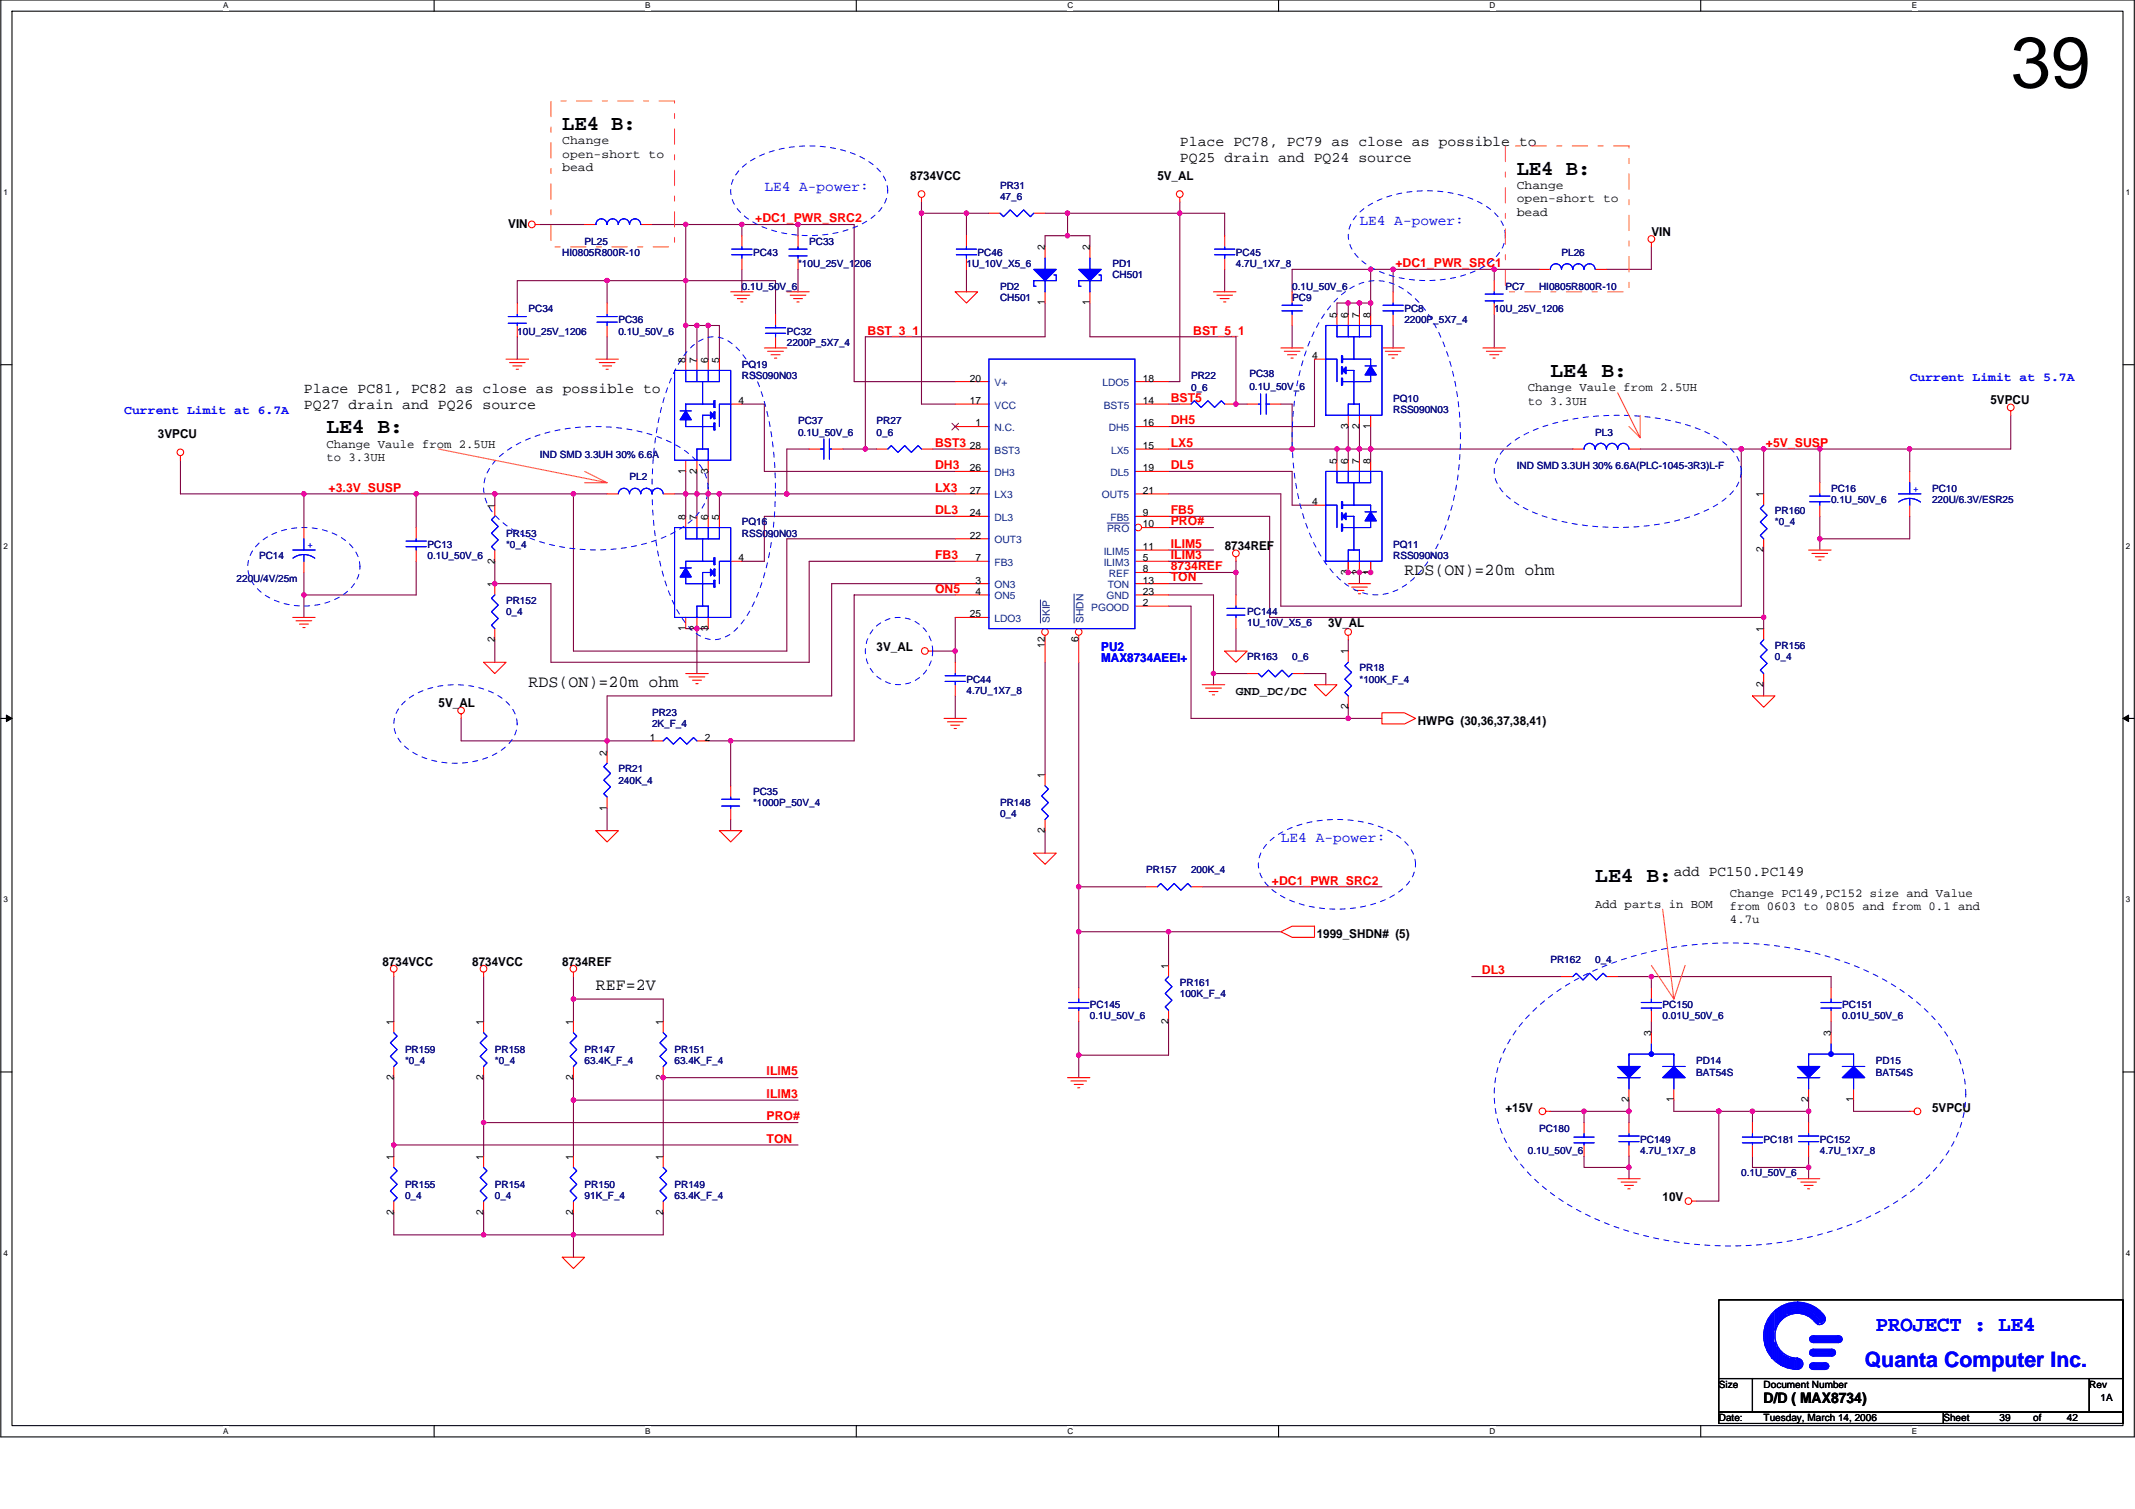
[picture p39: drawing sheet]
<svg xmlns="http://www.w3.org/2000/svg" width="420mm" height="297mm" viewBox="0 0 420 297" stroke-linecap="round" stroke-linejoin="round" font-family="sans-serif">
<defs><g id="words">
<text font-size="14.1" x="395.7" y="17.2">39</text>
<g font-size="4.2">
<text x="110.6" y="25.6">LE4 B:</text>
<text x="298.5" y="34.4">LE4 B:</text>
<text x="305.1" y="74.2">LE4 B:</text>
<text x="64.2" y="85.3">LE4 B:</text>
<text x="313.9" y="173.7">LE4 B:</text>
</g>
<g font-size="4.2" fill="#00f">
<text x="369.2" y="262">PROJECT : LE4</text>
<text x="367" y="269.1">Quanta Computer Inc.</text>
</g>
<g font-size="3.3">
<text x="276.4" y="113.1">RDS(ON)=20m ohm</text>
<text x="104" y="135.2">RDS(ON)=20m ohm</text>
<text x="117.3" y="194.9">REF=2V</text>
</g>
<g font-size="2.9">
<text x="232.2" y="28.8">Place PC78, PC79 as close as possible to</text>
<text x="232.2" y="31.9">PQ25 drain and PQ24 source</text>
<text x="59.8" y="77.4">Place PC81, PC82 as close as possible to</text>
<text x="59.8" y="80.5">PQ27 drain and PQ26 source</text>
<text x="329.4" y="172.4">add PC150.PC149</text>
<text x="347.1" y="276.2">D/D ( MAX8734)</text>
</g>
<g font-size="2.9" fill="#00f">
<text x="150.4" y="37.6">LE4 A-power:</text>
<text x="267.5" y="44.3">LE4 A-power:</text>
<text x="252.1" y="165.8">LE4 A-power:</text>
</g>
<g font-size="2.4">
<text x="110.6" y="28.4">Change</text>
<text x="110.6" y="31">open-short to</text>
<text x="110.6" y="33.6">bead</text>
<text x="179.1" y="35.4">8734VCC</text>
<text x="227.8" y="35.4">5V_AL</text>
<text x="298.5" y="37.3">Change</text>
<text x="298.5" y="39.9">open-short to</text>
<text x="100" y="44.9">VIN</text>
<text x="298.5" y="42.4">bead</text>
<text x="325" y="46.4">VIN</text>
<text x="300.7" y="77">Change Vaule from 2.5UH</text>
<text x="300.7" y="79.6">to 3.3UH</text>
<text x="391.7" y="79.6">5VPCU</text>
<text x="31.1" y="86.2">3VPCU</text>
<text x="64.2" y="88.1">Change Vaule from 2.5UH</text>
<text x="64.2" y="90.7">to 3.3UH</text>
<text x="241" y="108.3">8734REF</text>
<text x="261.4" y="123.3">3V_AL</text>
<text x="172.5" y="128.2">3V_AL</text>
<text x="243.2" y="136.8">GND_DC/DC</text>
<text x="86.3" y="139.2">5V_AL</text>
<text x="279" y="142.8">HWPG (30,36,37,38,41)</text>
<text x="313.9" y="178.7">Add parts in BOM</text>
<text x="340.5" y="176.5">Change PC149,PC152 size and Value</text>
<text x="340.5" y="179.1">from 0603 to 0805 and from 0.1 and</text>
<text x="259.1" y="184.6">1999_SHDN# (5)</text>
<text x="340.5" y="181.7">4.7u</text>
<text x="75.3" y="190.1">8734VCC</text>
<text x="93" y="190.1">8734VCC</text>
<text x="110.6" y="190.1">8734REF</text>
<text x="296.3" y="218.8">+15V</text>
<text x="380.2" y="218.8">5VPCU</text>
<text x="327.2" y="236.5">10V</text>
</g>
<g font-size="2.4" fill="#f00">
<text x="148.6" y="43.8">+DC1_PWR_SRC2</text>
<text x="274.6" y="52.6">+DC1_PWR_SRC1</text>
<text x="170.7" y="65.8">BST_3_1</text>
<text x="234.8" y="65.8">BST_5_1</text>
<text x="230.4" y="83.5">DH5</text>
<text x="230.4" y="79.1">BST5</text>
<text x="184" y="87.9">BST3</text>
<text x="230.4" y="87.9">LX5</text>
<text x="347.5" y="87.9">+5V_SUSP</text>
<text x="184" y="92.4">DH3</text>
<text x="230.4" y="92.4">DL5</text>
<text x="64.7" y="96.8">+3.3V_SUSP</text>
<text x="184" y="96.8">LX3</text>
<text x="184" y="101.2">DL3</text>
<text x="230.4" y="101.2">FB5</text>
<text x="230.4" y="107.8">ILIM5</text>
<text x="230.4" y="103.4">PRO#</text>
<text x="184" y="110">FB3</text>
<text x="230.4" y="112.2">8734REF</text>
<text x="230.4" y="110">ILIM3</text>
<text x="184" y="116.7">ON5</text>
<text x="230.4" y="114.4">TON</text>
<text x="250.3" y="174.1">+DC1_PWR_SRC2</text>
<text x="291.6" y="191.8">DL3</text>
<text x="150.9" y="211.7">ILIM5</text>
<text x="150.9" y="220.5">PRO#</text>
<text x="150.9" y="216.1">ILIM3</text>
<text x="150.9" y="224.9">TON</text>
</g>
<g font-size="2.4" fill="#00f">
<text x="375.8" y="75">Current Limit at 5.7A</text>
<text x="24.5" y="81.6">Current Limit at 6.7A</text>
<text x="216.7" y="128.2">PU2</text>
<text x="216.7" y="130.4">MAX8734AEEI+</text>
</g>
<g font-size="2" fill="#000080">
<text x="196.8" y="37.1">PR31</text>
<text x="196.8" y="39.3">47_6</text>
<text x="110.6" y="50.4">HI0805R800R-10</text>
<text x="115.1" y="48.2">PL25</text>
<text x="148.2" y="50.4">PC43</text>
<text x="157" y="52.6">*10U_25V_1206</text>
<text x="159.2" y="48.2">PC33</text>
<text x="190.2" y="52.6">1U_10V_X5_6</text>
<text x="192.4" y="50.4">PC46</text>
<text x="218.9" y="52.6">PD1</text>
<text x="243.2" y="50.4">PC45</text>
<text x="243.2" y="52.6">4.7U_1X7_8</text>
<text x="307.3" y="50.4">PL26</text>
<text x="146" y="57">0.1U_50V_6</text>
<text x="196.8" y="57">PD2</text>
<text x="196.8" y="59.2">CH501</text>
<text x="218.9" y="54.8">CH501</text>
<text x="254.3" y="59.2">PC9</text>
<text x="254.3" y="57">0.1U_50V_6</text>
<text x="296.3" y="57">PC7</text>
<text x="302.9" y="57">HI0805R800R-10</text>
<text x="101.8" y="65.8">10U_25V_1206</text>
<text x="104" y="61.4">PC34</text>
<text x="121.7" y="63.6">PC36</text>
<text x="121.7" y="65.8">0.1U_50V_6</text>
<text x="154.8" y="65.8">PC32</text>
<text x="276.4" y="61.4">PC8</text>
<text x="276.4" y="63.6">2200P_5X7_4</text>
<text x="294.1" y="61.4">10U_25V_1206</text>
<text x="154.8" y="68.1">2200P_5X7_4</text>
<text x="146" y="72.5">PQ19</text>
<text x="146" y="74.7">RSS090N03</text>
<text x="234.4" y="74.7">PR22</text>
<text x="234.4" y="76.9">0_6</text>
<text x="245.9" y="74.3">PC38</text>
<text x="245.9" y="76.7">0.1U_50V_6</text>
<text x="157" y="83.5">PC37</text>
<text x="172.5" y="83.5">PR27</text>
<text x="274.2" y="79.1">PQ10</text>
<text x="274.2" y="81.3">RSS090N03</text>
<text x="157" y="85.7">0.1U_50V_6</text>
<text x="172.5" y="85.7">0_6</text>
<text x="313.9" y="85.7">PL3</text>
<text x="106.2" y="90.2">IND SMD 3.3UH 30% 6.6A</text>
<text x="123.9" y="94.6">PL2</text>
<text x="298.5" y="92.4">IND SMD 3.3UH 30% 6.6A(PLC-1045-3R3)L-F</text>
<text x="349.3" y="101.2">PR160</text>
<text x="360.4" y="96.8">PC16</text>
<text x="360.4" y="99">0.1U_50V_6</text>
<text x="380.2" y="96.8">PC10</text>
<text x="380.2" y="99">220U/6.3V/ESR25</text>
<text x="84.1" y="107.8">PC13</text>
<text x="99.6" y="105.6">PR153</text>
<text x="99.6" y="107.8">*0_4</text>
<text x="146" y="103.4">PQ16</text>
<text x="146" y="105.6">RSS090N03</text>
<text x="274.2" y="107.8">PQ11</text>
<text x="349.3" y="103.4">*0_4</text>
<text x="51" y="110">PC14</text>
<text x="84.1" y="110">0.1U_50V_6</text>
<text x="274.2" y="110">RSS090N03</text>
<text x="46.6" y="114.5">220U/4V/25m</text>
<text x="99.6" y="118.9">PR152</text>
<text x="99.6" y="121.1">0_4</text>
<text x="245.4" y="121.1">PC144</text>
<text x="245.4" y="123.3">1U_10V_X5_6</text>
<text x="245.4" y="129.9">PR163</text>
<text x="254.3" y="129.9">0_6</text>
<text x="349.3" y="127.7">PR156</text>
<text x="349.3" y="129.9">0_4</text>
<text x="190.2" y="134.4">PC44</text>
<text x="190.2" y="136.6">4.7U_1X7_8</text>
<text x="267.5" y="132.1">PR18</text>
<text x="267.5" y="134.4">*100K_F_4</text>
<text x="128.3" y="141">PR23</text>
<text x="128.3" y="143.2">2K_F_4</text>
<text x="121.7" y="152">PR21</text>
<text x="121.7" y="154.2">240K_4</text>
<text x="148.2" y="156.5">PC35</text>
<text x="148.2" y="158.7">*1000P_50V_4</text>
<text x="196.8" y="158.7">PR148</text>
<text x="196.8" y="160.9">0_4</text>
<text x="225.5" y="171.9">PR157</text>
<text x="234.4" y="171.9">200K_4</text>
<text x="305.1" y="189.6">PR162</text>
<text x="313.9" y="189.6">0_4</text>
<text x="232.2" y="194">PR161</text>
<text x="232.2" y="196.2">100K_F_4</text>
<text x="214.5" y="198.4">PC145</text>
<text x="214.5" y="200.7">0.1U_50V_6</text>
<text x="327.2" y="198.4">PC150</text>
<text x="327.2" y="200.7">0.01U_50V_6</text>
<text x="362.6" y="198.4">PC151</text>
<text x="362.6" y="200.7">0.01U_50V_6</text>
<text x="79.7" y="207.3">PR159</text>
<text x="79.7" y="209.5">*0_4</text>
<text x="97.4" y="207.3">PR158</text>
<text x="97.4" y="209.5">*0_4</text>
<text x="115.1" y="207.3">PR147</text>
<text x="115.1" y="209.5">63.4K_F_4</text>
<text x="132.7" y="207.3">PR151</text>
<text x="132.7" y="209.5">63.4K_F_4</text>
<text x="333.8" y="209.5">PD14</text>
<text x="369.2" y="209.5">PD15</text>
<text x="333.8" y="211.7">BAT54S</text>
<text x="369.2" y="211.7">BAT54S</text>
<text x="300.7" y="227.2">0.1U_50V_6</text>
<text x="302.9" y="222.8">PC180</text>
<text x="322.8" y="225">PC149</text>
<text x="322.8" y="227.2">4.7U_1X7_8</text>
<text x="347.1" y="225">PC181</text>
<text x="358.1" y="225">PC152</text>
<text x="358.1" y="227.2">4.7U_1X7_8</text>
<text x="79.7" y="233.8">PR155</text>
<text x="97.4" y="233.8">PR154</text>
<text x="115.1" y="233.8">PR150</text>
<text x="132.7" y="233.8">PR149</text>
<text x="342.7" y="231.6">0.1U_50V_6</text>
<text x="79.7" y="236">0_4</text>
<text x="97.4" y="236">0_4</text>
<text x="115.1" y="236">91K_F_4</text>
<text x="132.7" y="236">63.4K_F_4</text>
</g>
<g font-size="2">
<text x="205.6" y="49.3" transform="rotate(-90 205.6 49.3)">2</text>
<text x="214.5" y="49.3" transform="rotate(-90 214.5 49.3)">2</text>
<text x="205.6" y="60.1" transform="rotate(-90 205.6 60.1)">1</text>
<text x="214.5" y="60.1" transform="rotate(-90 214.5 60.1)">1</text>
<text x="263.1" y="62.5" transform="rotate(-90 263.1 62.5)">5</text>
<text x="265.3" y="62.5" transform="rotate(-90 265.3 62.5)">6</text>
<text x="267.5" y="62.5" transform="rotate(-90 267.5 62.5)">7</text>
<text x="269.7" y="62.5" transform="rotate(-90 269.7 62.5)">8</text>
<text x="134.9" y="71.4" transform="rotate(-90 134.9 71.4)">8</text>
<text x="137.1" y="71.4" transform="rotate(-90 137.1 71.4)">7</text>
<text x="139.4" y="71.4" transform="rotate(-90 139.4 71.4)">6</text>
<text x="141.6" y="71.4" transform="rotate(-90 141.6 71.4)">5</text>
<text x="258.2" y="70.7">4</text>
<text x="190.8" y="75.1">20</text>
<text x="224.9" y="75.1">18</text>
<text x="145.3" y="79.5">4</text>
<text x="190.8" y="79.5">17</text>
<text x="191.9" y="83.9">1</text>
<text x="224.9" y="83.9">16</text>
<text x="224.9" y="79.5">14</text>
<text x="190.8" y="88.4">28</text>
<text x="224.9" y="88.4">15</text>
<text x="265.3" y="84.4" transform="rotate(-90 265.3 84.4)">3</text>
<text x="267.5" y="84.4" transform="rotate(-90 267.5 84.4)">2</text>
<text x="269.7" y="84.4" transform="rotate(-90 269.7 84.4)">1</text>
<text x="134.9" y="93.3" transform="rotate(-90 134.9 93.3)">1</text>
<text x="137.1" y="93.3" transform="rotate(-90 137.1 93.3)">2</text>
<text x="139.4" y="93.3" transform="rotate(-90 139.4 93.3)">3</text>
<text x="190.8" y="92.8">26</text>
<text x="224.9" y="92.8">19</text>
<text x="263.1" y="91.2" transform="rotate(-90 263.1 91.2)">5</text>
<text x="265.3" y="91.2" transform="rotate(-90 265.3 91.2)">6</text>
<text x="267.5" y="91.2" transform="rotate(-90 267.5 91.2)">7</text>
<text x="269.7" y="91.2" transform="rotate(-90 269.7 91.2)">8</text>
<text x="97.4" y="100.1" transform="rotate(-90 97.4 100.1)">1</text>
<text x="190.8" y="97.2">27</text>
<text x="190.8" y="101.6">24</text>
<text x="224.9" y="101.6">9</text>
<text x="224.9" y="97.2">21</text>
<text x="258.2" y="99.4">4</text>
<text x="347.1" y="97.9" transform="rotate(-90 347.1 97.9)">1</text>
<text x="134.9" y="102.3" transform="rotate(-90 134.9 102.3)">8</text>
<text x="137.1" y="102.3" transform="rotate(-90 137.1 102.3)">7</text>
<text x="139.4" y="102.3" transform="rotate(-90 139.4 102.3)">6</text>
<text x="141.6" y="102.3" transform="rotate(-90 141.6 102.3)">5</text>
<text x="190.8" y="106">22</text>
<text x="224.9" y="103.8">10</text>
<text x="97.4" y="110.9" transform="rotate(-90 97.4 110.9)">2</text>
<text x="145.3" y="110.5">4</text>
<text x="191.9" y="110.5">7</text>
<text x="224.9" y="112.7">8</text>
<text x="224.9" y="108.2">11</text>
<text x="224.9" y="110.5">5</text>
<text x="265.3" y="113.2" transform="rotate(-90 265.3 113.2)">3</text>
<text x="267.5" y="113.2" transform="rotate(-90 267.5 113.2)">2</text>
<text x="269.7" y="113.2" transform="rotate(-90 269.7 113.2)">1</text>
<text x="347.1" y="108.7" transform="rotate(-90 347.1 108.7)">2</text>
<text x="97.4" y="115.6" transform="rotate(-90 97.4 115.6)">1</text>
<text x="191.9" y="114.9">3</text>
<text x="191.9" y="117.1">4</text>
<text x="224.9" y="114.9">13</text>
<text x="224.9" y="117.1">23</text>
<text x="224.9" y="119.3">2</text>
<text x="134.9" y="124.2" transform="rotate(-90 134.9 124.2)">1</text>
<text x="137.1" y="124.2" transform="rotate(-90 137.1 124.2)">2</text>
<text x="139.4" y="124.2" transform="rotate(-90 139.4 124.2)">3</text>
<text x="190.8" y="121.5">25</text>
<text x="347.1" y="124.4" transform="rotate(-90 347.1 124.4)">1</text>
<text x="97.4" y="126.4" transform="rotate(-90 97.4 126.4)">2</text>
<text x="205.6" y="127.5" transform="rotate(-90 205.6 127.5)">12</text>
<text x="212.3" y="126.4" transform="rotate(-90 212.3 126.4)">6</text>
<text x="265.3" y="128.8" transform="rotate(-90 265.3 128.8)">1</text>
<text x="347.1" y="135.3" transform="rotate(-90 347.1 135.3)">2</text>
<text x="265.3" y="139.7" transform="rotate(-90 265.3 139.7)">2</text>
<text x="119.5" y="148.7" transform="rotate(-90 119.5 148.7)">2</text>
<text x="127.9" y="145.8">1</text>
<text x="138.7" y="145.8">2</text>
<text x="205.6" y="153.1" transform="rotate(-90 205.6 153.1)">1</text>
<text x="119.5" y="159.6" transform="rotate(-90 119.5 159.6)">1</text>
<text x="205.6" y="164" transform="rotate(-90 205.6 164)">2</text>
<text x="229.9" y="190.7" transform="rotate(-90 229.9 190.7)">1</text>
<text x="77.5" y="201.7" transform="rotate(-90 77.5 201.7)">1</text>
<text x="95.2" y="201.7" transform="rotate(-90 95.2 201.7)">1</text>
<text x="112.8" y="201.7" transform="rotate(-90 112.8 201.7)">1</text>
<text x="130.5" y="201.7" transform="rotate(-90 130.5 201.7)">1</text>
<text x="229.9" y="201.5" transform="rotate(-90 229.9 201.5)">2</text>
<text x="325" y="204" transform="rotate(-90 325 204)">3</text>
<text x="360.3" y="204" transform="rotate(-90 360.3 204)">3</text>
<text x="77.5" y="212.6" transform="rotate(-90 77.5 212.6)">2</text>
<text x="95.2" y="212.6" transform="rotate(-90 95.2 212.6)">2</text>
<text x="112.8" y="212.6" transform="rotate(-90 112.8 212.6)">2</text>
<text x="130.5" y="212.6" transform="rotate(-90 130.5 212.6)">2</text>
<text x="320.6" y="217" transform="rotate(-90 320.6 217)">2</text>
<text x="329.4" y="217" transform="rotate(-90 329.4 217)">1</text>
<text x="355.9" y="217" transform="rotate(-90 355.9 217)">2</text>
<text x="364.8" y="217" transform="rotate(-90 364.8 217)">1</text>
<text x="77.5" y="228.3" transform="rotate(-90 77.5 228.3)">1</text>
<text x="95.2" y="228.3" transform="rotate(-90 95.2 228.3)">1</text>
<text x="112.8" y="228.3" transform="rotate(-90 112.8 228.3)">1</text>
<text x="130.5" y="228.3" transform="rotate(-90 130.5 228.3)">1</text>
<text x="77.5" y="239.1" transform="rotate(-90 77.5 239.1)">2</text>
<text x="95.2" y="239.1" transform="rotate(-90 95.2 239.1)">2</text>
<text x="112.8" y="239.1" transform="rotate(-90 112.8 239.1)">2</text>
<text x="130.5" y="239.1" transform="rotate(-90 130.5 239.1)">2</text>
<text x="338.3" y="273.1">Size</text>
<text x="347.1" y="273.1">Document Number</text>
<text x="411.2" y="273.1">Rev</text>
<text x="413.4" y="275.8">1A</text>
<text x="338.3" y="279.8">Date:</text>
<text x="347.1" y="279.8">Tuesday, March 14, 2006</text>
<text x="382.4" y="279.8">Sheet</text>
<text x="393.5" y="279.8">39</text>
<text x="400.1" y="279.8">of</text>
<text x="406.7" y="279.8">42</text>
</g>
<g font-size="2" fill="#004080">
<text x="195.7" y="76">V+</text>
<text x="217" y="76">LDO5</text>
<text x="195.7" y="80.4">VCC</text>
<text x="217.2" y="80.4">BST5</text>
<text x="195.7" y="89.3">BST3</text>
<text x="195.7" y="84.9">N.C.</text>
<text x="218.2" y="84.9">DH5</text>
<text x="218.7" y="89.3">LX5</text>
<text x="195.7" y="93.7">DH3</text>
<text x="218.5" y="93.7">DL5</text>
<text x="195.7" y="98.1">LX3</text>
<text x="216.9" y="98.1">OUT5</text>
<text x="195.7" y="102.5">DL3</text>
<text x="195.7" y="107">OUT3</text>
<text x="217.9" y="104.7">PRO</text>
<text x="218.6" y="102.5">FB5</text>
<text x="195.7" y="111.4">FB3</text>
<text x="217.2" y="109.2">ILIM5</text>
<text x="217.2" y="111.4">ILIM3</text>
<text x="218.2" y="113.6">REF</text>
<text x="195.7" y="115.8">ON3</text>
<text x="195.7" y="118">ON5</text>
<text x="217.8" y="118">GND</text>
<text x="218" y="115.8">TON</text>
<text x="195.7" y="122.4">LDO3</text>
<text x="206.6" y="122.6" transform="rotate(-90 206.6 122.6)">SKIP</text>
<text x="213.2" y="122.6" transform="rotate(-90 213.2 122.6)">SHDN</text>
<text x="214.7" y="120.2">PGOOD</text>
</g>
<g font-size="2" fill="#00f">
<text x="376.5" y="96.8">+</text>
<text x="60.5" y="107.8">+</text>
</g>
<g font-size="1.6">
<text x="43.9" y="1.7">A</text>
<text x="127" y="1.7">B</text>
<text x="210" y="1.7">C</text>
<text x="293.1" y="1.7">D</text>
<text x="376.2" y="1.7">E</text>
<text x=".7" y="38.4">1</text>
<text x="418.3" y="38.4">1</text>
<text x=".7" y="108">2</text>
<text x="418.3" y="108">2</text>
<text x=".7" y="177.7">3</text>
<text x="418.3" y="177.7">3</text>
<text x=".7" y="247.2">4</text>
<text x="418.3" y="247.2">4</text>
<text x="43.9" y="282.3">A</text>
<text x="127" y="282.3">B</text>
<text x="210" y="282.3">C</text>
<text x="293.1" y="282.3">D</text>
<text x="376.2" y="282.3">E</text>
</g>
</g></defs>
<path d="M.2 0h419.8v282.9h-419.8zM2.4 2.2h415.4v278.4h-415.4z" fill="none" stroke="#000" stroke-width=".21"/>
<g fill="#fff">
<path d="M43.9 .2h1.1v1.8h-1.1z"/>
<path d="M43.9 280.8h1.1v1.8h-1.1z"/>
</g>
<path d="M85.4 0v2.2M85.4 280.6v2.2" fill="none" stroke="#000" stroke-width=".21"/>
<g fill="#fff">
<path d="M127 .2h1v1.8h-1z"/>
<path d="M127 280.8h1v1.8h-1z"/>
</g>
<path d="M168.5 0v2.2M168.5 280.6v2.2" fill="none" stroke="#000" stroke-width=".21"/>
<g fill="#fff">
<path d="M210 .2h1.2v1.8h-1.2z"/>
<path d="M210 280.8h1.2v1.8h-1.2z"/>
</g>
<path d="M251.6 0v2.2M251.6 280.6v2.2" fill="none" stroke="#000" stroke-width=".21"/>
<g fill="#fff">
<path d="M293.1 .2h1.2v1.8h-1.2z"/>
<path d="M293.1 280.8h1.2v1.8h-1.2z"/>
</g>
<path d="M334.7 0v2.2M334.7 280.6v2.2" fill="none" stroke="#000" stroke-width=".21"/>
<g fill="#fff">
<path d="M376.2 .2h1.1v1.8h-1.1z"/>
<path d="M376.2 280.8h1.1v1.8h-1.1z"/>
<path d="M.7 37h.9v1.8h-.9z"/>
<path d="M418.3 37h.9v1.8h-.9z"/>
<path d="M.7 106.6h.9v1.8h-.9z"/>
<path d="M418.3 106.6h.9v1.8h-.9z"/>
</g>
<path d="M.2 71.8h2.2M417.8 71.8h2.2" fill="none" stroke="#000" stroke-width=".21"/>
<g fill="#fff">
<path d="M.7 176.2h.9v1.8h-.9z"/>
<path d="M418.3 176.2h.9v1.8h-.9z"/>
</g>
<path d="M.2 141.4h2.2M417.8 141.4h2.2" fill="none" stroke="#000" stroke-width=".21"/>
<path d="M1.3 140.8l1.1 .6-1.1 .6zM417.8 141.4l1.1-.6v1.2z" fill="#000" stroke="#000" stroke-width=".2"/>
<g fill="#fff">
<path d="M.7 245.8h.9v1.8h-.9z"/>
<path d="M418.3 245.8h.9v1.8h-.9z"/>
</g>
<path d="M.2 211h2.2M417.8 211h2.2M338.3 255.9h79.5v15.5h-79.5zM338.3 271.4h6.6v6.6h-6.6zM338.3 278h44.1v2.2h-44.1zM344.9 271.4h66.3v6.6h-66.3zM382.4 278h35.4v2.2h-35.4zM411.2 271.4h6.6v6.6h-6.6z" fill="none" stroke="#000" stroke-width=".21"/>
<g fill="none" stroke="#800040" stroke-width=".21">
<path d="M181.3 39.8v39.7h6.7M232.2 39.8v35.3h-2.2M101.8 59.6v-4.4h50.8v6.7M106.2 44.2h8.9M119.5 55.2v4.4M128.3 44.2h39.8v30.9h19.9M134.9 44.2v26.5M146 44.2v2.2M146 53v4.4M157 44.2v2.2M157 53v4.4M181.3 42h13.3"/>
<path d="M190.2 42v4.4M190.2 53v4.4M205.7 42h35.3v4.4M205.7 48.6v-2.2h8.8v2.2M205.7 59.6v6.7h-35.4v22.1M210.1 42v4.4M214.5 59.6v6.7h28.7v13.2h2.2M241 53v4.4M265.3 59.6v2.3M267.5 59.6v2.3M269.7 59.6h-6.6v2.3M269.7 53v8.9"/>
<path d="M274.2 53v4.4M294.1 53v2.2M302.9 53h-48.6v4.4M325 48.6v4.4h-8.8M101.8 66.3v4.4M119.5 66.3v4.4M134.9 64.1h6.7v6.6M137.1 64.1v6.6M139.4 64.1v6.6M146 79.5h4.4v13.3h37.6M230 79.5h2.2M252.1 79.5h2.2v8.9"/>
<path d="M254.3 64.1v4.4M258.7 70.7v13.3h-28.7M274.2 64.1v4.4M294.1 61.9v6.6M35.5 90.6v6.6h84M59.8 97.2v6.6M81.9 97.2v6.6M97.4 97.2v2.2M112.8 97.2v31h42v-22.1h33.2M132.7 97.2h55.3M134.9 92.8v8.8M137.1 92.8v8.8"/>
<path d="M139.4 92.8v8.8M141.6 97.2v4.4M159.2 88.4h-4.4v8.8M165.9 88.4h6.6M183.6 88.4h4.4M230 88.4h79.5M230 92.8h24.3v6.6h4.4M263.1 88.4v2.2M265.3 84v6.6M267.5 84v6.6M269.7 84v6.6M342.7 88.4v30.9h-90.6v-22.1h-22.1"/>
<path d="M347.1 88.4v8.8M358.1 88.4v6.6M375.8 88.4v4.4M395.7 81.7v6.7h-72.9M59.8 112.7v8.8M81.9 110.5v6.6h-22.1M97.4 110.5v4.4h11v15.5h50.8v-19.9h28.8M188 114.9h-24.3v22.1h-44.2v11M188 101.6h-37.6v8.9h-4.4M188 117.1h-19.9v28.7h-28.7M230 112.7h13.2M230 119.3h4.4v22.1h37.6"/>
<path d="M230 114.9h6.6M230 101.6h19.9v19.9h97.2M230 117.1h8.8v17.7M230 108.3h8.8M230 103.8h8.8M230 110.5h8.8M243.2 110.5v6.6M265.3 110.5v2.2h4.4v-2.2M267.5 110.5v4.4M347.1 108.3v15.4M358.1 101.6v6.7M375.8 101.6v4.5h-17.7"/>
<path d="M97.4 125.9v4.5M134.9 123.7h4.5M137.1 123.7v8.9M183.6 128.2h4.4M188 121.5v8.9M188 137v4.4M205.7 130.4v22.1M212.3 130.4v64.1M238.8 132.6h6.6M243.2 123.7v4.5M256.5 132.6h4.4v2.2M265.3 125.9v2.3"/>
<path d="M265.3 139.2v2.2M347.1 134.8v2.2M90.8 141.4v4.4h37.5M119.5 159.1v4.4M143.8 145.8v8.9M143.8 161.3v2.2M205.7 163.5v4.4M212.3 174.6h13.2M236.6 174.6h35.4M77.5 192.2v8.9M95.2 192.2v8.9M112.8 192.2v8.9"/>
<path d="M112.8 196.7h17.7v4.4M212.3 183.4h39.8M230 183.4v6.6M289.6 192.2h17.7M318.4 192.2h42v2.3M325 192.2v2.3M77.5 212.1v15.5M95.2 212.1v15.5M112.8 212.1v15.5M112.8 216.6h44.2M157 212.1h-26.5v15.5M212.3 201.1v11"/>
<path d="M230 201.1v6.6h-17.7M305.1 218.8h6.6M320.6 218.8h-8.9v2.2M320.6 216.6v4.4M325 201.1v2.2M329.4 216.6v2.2h15.5M338.3 218.8v17.6h-4.5M355.9 218.8h-11v2.2M355.9 216.6v4.4M360.4 201.1v2.2M364.8 216.6v2.2h11M77.5 225.4h79.5"/>
<path d="M77.5 238.7v4.4h53v-4.4M95.2 238.7v4.4M95.2 221h61.8M112.8 238.7v8.8M311.7 227.6v2.2h8.9M320.6 227.6v4.4M344.9 227.6v2.2h11v2.2M355.9 227.6v2.2"/>
</g>
<g fill="#f0f" stroke="#f0f" stroke-width=".21">
<circle cx="358.1" cy="106.1" r=".43"/>
<circle cx="269.7" cy="112.7" r=".43"/>
<circle cx="210.1" cy="42" r=".43"/>
<circle cx="232.2" cy="42" r=".43"/>
<circle cx="265.3" cy="141.4" r=".43"/>
<circle cx="77.5" cy="225.4" r=".43"/>
<circle cx="267.5" cy="88.4" r=".43"/>
<circle cx="59.8" cy="117.1" r=".43"/>
<circle cx="188" cy="128.2" r=".43"/>
<circle cx="265.3" cy="88.4" r=".43"/>
<circle cx="243.2" cy="112.7" r=".43"/>
<circle cx="134.9" cy="97.2" r=".43"/>
<circle cx="97.4" cy="114.9" r=".43"/>
<circle cx="130.5" cy="212.1" r=".43"/>
<circle cx="238.8" cy="132.6" r=".43"/>
<circle cx="269.7" cy="88.4" r=".43"/>
<circle cx="338.2" cy="218.7" r=".43"/>
<circle cx="112.8" cy="243.1" r=".43"/>
<circle cx="342.7" cy="88.4" r=".43"/>
<circle cx="112.8" cy="97.2" r=".43"/>
<circle cx="267.5" cy="59.6" r=".43"/>
<circle cx="210.1" cy="46.4" r=".43"/>
<circle cx="139.4" cy="64.1" r=".43"/>
<circle cx="294" cy="53" r=".43"/>
<circle cx="254.3" cy="88.4" r=".43"/>
<circle cx="112.8" cy="216.5" r=".43"/>
<circle cx="119.5" cy="145.8" r=".43"/>
<circle cx="190.2" cy="42" r=".43"/>
<circle cx="59.8" cy="97.2" r=".43"/>
<circle cx="95.2" cy="243.1" r=".43"/>
<circle cx="212.3" cy="174.5" r=".43"/>
<circle cx="146" cy="44.2" r=".43"/>
<circle cx="143.8" cy="145.8" r=".43"/>
<circle cx="134.9" cy="64.1" r=".43"/>
<circle cx="375.8" cy="88.4" r=".43"/>
<circle cx="170.3" cy="88.4" r=".43"/>
<circle cx="263.1" cy="88.4" r=".43"/>
<circle cx="95.2" cy="221" r=".43"/>
<circle cx="212.3" cy="207.7" r=".43"/>
<circle cx="344.9" cy="218.7" r=".43"/>
<circle cx="325" cy="192.2" r=".43"/>
<circle cx="141.6" cy="97.2" r=".43"/>
<circle cx="137.1" cy="123.7" r=".43"/>
<circle cx="157" cy="44.2" r=".43"/>
<circle cx="181.3" cy="42" r=".43"/>
<circle cx="274.1" cy="53" r=".43"/>
<circle cx="347.1" cy="88.4" r=".43"/>
<circle cx="358.1" cy="88.4" r=".43"/>
<circle cx="243.2" cy="79.5" r=".43"/>
<circle cx="269.7" cy="59.6" r=".43"/>
<circle cx="269.7" cy="53" r=".43"/>
<circle cx="134.9" cy="44.2" r=".43"/>
<circle cx="265.3" cy="112.7" r=".43"/>
<circle cx="137.1" cy="97.2" r=".43"/>
<circle cx="154.8" cy="97.2" r=".43"/>
<circle cx="112.8" cy="196.6" r=".43"/>
<circle cx="119.5" cy="55.2" r=".43"/>
<circle cx="137.1" cy="64.1" r=".43"/>
<circle cx="81.9" cy="97.2" r=".43"/>
<circle cx="97.4" cy="97.2" r=".43"/>
<circle cx="212.3" cy="183.4" r=".43"/>
<circle cx="230" cy="183.4" r=".43"/>
<circle cx="355.9" cy="229.8" r=".43"/>
<circle cx="267.5" cy="112.7" r=".43"/>
<circle cx="139.4" cy="97.2" r=".43"/>
<circle cx="265.3" cy="59.6" r=".43"/>
<circle cx="347.1" cy="121.5" r=".43"/>
<circle cx="134.9" cy="55.2" r=".43"/>
<circle cx="355.9" cy="218.7" r=".43"/>
<circle cx="311.7" cy="218.7" r=".43"/>
<circle cx="320.6" cy="218.7" r=".43"/>
<circle cx="320.6" cy="229.8" r=".43"/>
</g>
<g fill="none" stroke="#f00" stroke-width=".21">
<path d="M181.3 38.9v.9M232.2 38.9v.9M105.3 44.2h.9M119.5 59.6v2.3M143.8 57.4h4.4M144.5 58.1h3M145.1 58.8h1.8M145.8 59.4h.4M146 46.4v2.2M146 50.8v2.2M154.8 57.4h4.4M155.5 58.1h3.1"/>
<path d="M156.2 58.8h1.7M156.8 59.4h.5M157 46.4v2.2M157 50.8v2.2M188 57.4h4.4l-2.2 2.2zM190.2 46.4v2.2M190.2 50.8v2.2M205.7 48.6v2.2M205.7 57.4v2.2M238.8 57.4h4.4M239.5 58.1h3.1M240.1 58.8h1.8"/>
<path d="M240.8 59.4h.4M241 46.4v2.2M241 50.8v2.2M254.3 57.4v2.2M294.1 55.2v2.2M294.1 59.6v2.3M302.9 53h2.2M313.9 53h2.3M325 47.7v.9M99.6 70.7h4.4M100.3 71.4h3M100.9 72h1.8"/>
<path d="M101.6 72.7h.4M117.3 70.7h4.4M117.9 71.4h3.1M118.6 72h1.8M119.3 72.7h.4M119.5 64.1v2.2M134.9 70.7v2.2M137.1 70.7v2.2M139.4 70.7v2.2M141.6 70.7v2.2M143.8 79.5h2.2M150.4 68.5h4.4"/>
<path d="M151.1 69.2h3.1M151.7 69.8h1.8M152.4 70.5h.5M152.6 61.9v2.2M152.6 66.3v2.2M245.4 79.5h2.2M249.9 79.5h2.2M252.1 68.5h4.4M252.7 69.2h3.1M253.4 69.8h1.8M254.1 70.5h.4M254.3 61.9v2.2"/>
<path d="M258.7 70.7h2.2M263.1 61.9v2.2M265.3 61.9v2.2M267.5 61.9v2.2M269.7 61.9v2.2M272 68.5h4.4M272.6 69.2h3.1M273.3 69.8h1.7M273.9 70.5h.5M291.8 68.5h4.5M292.5 69.2h3.1M293.2 69.8h1.7"/>
<path d="M293.8 70.5h.5M35.5 89.7v.9M119.5 97.2h2.2M130.5 97.2h2.2M134.9 90.6v2.2M137.1 90.6v2.2M139.4 90.6v2.2M159.2 88.4h2.3M163.7 88.4h2.2M172.5 88.4h2.2M181.3 88.4h2.3M258.7 99.4h2.2"/>
<path d="M263.1 90.6v2.2M265.3 81.7v2.3M265.3 90.6v2.2M267.5 81.7v2.3M267.5 90.6v2.2M269.7 81.7v2.3M269.7 90.6v2.2M309.5 88.4h2.2M320.6 88.4h2.2M347.1 97.2v2.2M375.8 92.8v2.2M375.8 99.4v2.2"/>
<path d="M395.7 80.9v.8M81.9 103.8v2.3M81.9 108.3v2.2M97.4 114.9v2.2M134.9 101.6v2.2M137.1 101.6v2.2M139.4 101.6v2.2M141.6 101.6v2.2M143.8 110.5h2.2M243.2 109.6v.9M243.2 117.1v2.2M265.3 110.5v2.2"/>
<path d="M265.3 114.9h4.4M266 115.6h3.1M266.6 116.2h1.8M267.3 116.9h.4M267.5 110.5v2.2M269.7 110.5v2.2M347.1 106.1v2.2M355.9 108.3h4.5M356.6 108.9h3.1M357.3 109.6h1.7M357.9 110.3h.5M57.6 121.5h4.4"/>
<path d="M58.3 122.2h3.1M58.9 122.9h1.8M59.6 123.5h.4M95.2 130.4h4.4l-2.2 2.2zM97.4 123.7v2.2M134.9 132.6h4.5M134.9 121.5v2.2M135.6 133.2h3.1M136.3 133.9h1.7M136.9 134.6h.5M137.1 121.5v2.2M139.4 121.5v2.2"/>
<path d="M182.7 128.2h.9M188 130.4v2.2M188 134.8v2.2M236.6 134.8h4.4M237.3 135.4h3.1M237.9 136.1h1.8M238.6 136.8h.4M241 128.2h4.4l-2.2 2.2zM243.2 121.5v2.2M258.7 134.8h4.4l-2.2 2.2zM265.3 125.1v.8M344.9 137h4.4l-2.2 2.2z"/>
<path d="M347.1 123.7v2.2M347.1 132.6v2.2M90.8 140.5v.9M119.5 148v2.3M119.5 156.9v2.2M128.3 145.8h2.2M137.1 145.8h2.3M143.8 154.7v2.2M143.8 159.1v2.2M185.8 141.4h4.4M186.4 142.1h3.1M187.1 142.7h1.8"/>
<path d="M187.8 143.4h.4M205.7 152.5v2.2M272 140.3h4.4l2.2 1.1-2.2 1.1h-4.4zM117.3 163.5h4.4l-2.2 2.2zM141.6 163.5h4.4l-2.2 2.2zM203.4 167.9h4.5l-2.2 2.2zM205.7 161.3v2.2M225.5 174.6h2.3M234.4 174.6h2.2M77.5 191.4v.8M95.2 191.4v.8M112.8 191.4v.8"/>
<path d="M212.3 194.5v2.2M212.3 198.9v2.2M230 190v2.2M230 198.9v2.2M252.1 183.4l2.2-1.1h4.4v2.2h-4.4zM307.3 192.2h2.2M316.2 192.2h2.2M325 194.5v2.2M325 198.9v2.2M360.4 194.5v2.2M360.4 198.9v2.2M77.5 201.1v2.2"/>
<path d="M77.5 209.9v2.2M95.2 201.1v2.2M95.2 209.9v2.2M112.8 201.1v2.2M112.8 209.9v2.2M210.1 212.1h4.4M210.7 212.8h3.1M211.4 213.5h1.8M212.1 214.1h.4M304.2 218.8h.9M375.8 218.8h.9M77.5 227.6v2.2"/>
<path d="M77.5 236.4v2.3M112.8 227.6v2.2M112.8 236.4v2.3M130.5 227.6v2.2M130.5 236.4v2.3M318.4 232h4.4M319 232.7h3.1M319.7 233.3h1.7M320.3 234h.5M332.9 236.4h.9M353.7 232h4.4M354.4 232.7h3.1"/>
<path d="M355 233.3h1.8M355.7 234h.4M110.6 247.5h4.5l-2.3 2.2z"/>
<circle cx="181.3" cy="38.2" r=".66"/>
<circle cx="232.2" cy="38.2" r=".66"/>
<circle cx="104.7" cy="44.2" r=".66"/>
<circle cx="325" cy="47.1" r=".66"/>
<circle cx="35.5" cy="89" r=".65"/>
<circle cx="395.7" cy="80.2" r=".66"/>
<circle cx="243.2" cy="108.9" r=".66"/>
<circle cx="90.7" cy="139.9" r=".65"/>
<circle cx="182" cy="128.1" r=".66"/>
<circle cx="265.3" cy="124.4" r=".66"/>
<circle cx="77.5" cy="190.7" r=".66"/>
<circle cx="95.2" cy="190.7" r=".66"/>
<circle cx="112.8" cy="190.7" r=".65"/>
<circle cx="303.5" cy="218.8" r=".66"/>
<circle cx="377.3" cy="218.8" r=".66"/>
<circle cx="332.3" cy="236.4" r=".65"/>
</g>
<g fill="none" stroke="#00f" stroke-width=".2" stroke-dasharray="1 1 1 1 1 1 1 1">
<path d="M146.2 32.8a19.7 19.7 0 0 1 13-4.1 20.4 20.4 0 0 1 13.1 4.1 5.9 5.9 0 0 1 0 9.5 19.7 19.7 0 0 1-13.1 4.1 20.4 20.4 0 0 1-13-4.1 5.9 5.9 0 0 1 0-9.5zM263.2 58.7a10.1 10.1 0 0 1 11.6-2.6 19.4 19.4 0 0 1 8.6 9.9 53.1 53.1 0 0 1 2.2 34.4 29.6 29.6 0 0 1-7.2 13.2 10.1 10.1 0 0 1-11.5 2.6 19.4 19.4 0 0 1-8.6-9.9 53.2 53.2 0 0 1-2.2-34.3 29.5 29.5 0 0 1 7.1-13.3zM267.7 41.6a19.7 19.7 0 0 1 13.1-4.1 20.4 20.4 0 0 1 13 4.1 5.9 5.9 0 0 1 0 9.5 19.7 19.7 0 0 1-13 4.1 20.4 20.4 0 0 1-13.1-4.1 5.9 5.9 0 0 1 0-9.5zM135.5 68.9a6.1 6.1 0 0 1 7-2.2 12.2 12.2 0 0 1 5.4 5.9 51.1 51.1 0 0 1 4.7 20.9 59.2 59.2 0 0 1-3.9 24.5 15.5 15.5 0 0 1-5.2 7 5.5 5.5 0 0 1-7.1-.8 24 24 0 0 1-6.1-11.7 67.6 67.6 0 0 1 .6-34.8 24.2 24.2 0 0 1 4.6-8.8zM97.5 90.6a22.3 22.3 0 0 1 11.6-5.8 36.8 36.8 0 0 1 23.1 2.3 13.3 13.3 0 0 1 6.8 6.7 7.9 7.9 0 0 1-3 8.7 26.3 26.3 0 0 1-14.6 5.5 34.7 34.7 0 0 1-20.4-3.7 11.2 11.2 0 0 1-5.7-7 7.7 7.7 0 0 1 2.2-6.7zM296.7 87.8a26.6 26.6 0 0 1 12.7-5.3 48.3 48.3 0 0 1 25.3 2.1 14.9 14.9 0 0 1 7 5.1 5.6 5.6 0 0 1-.7 7.1 22.3 22.3 0 0 1-11.7 5.8 48.8 48.8 0 0 1-27.3-1.7 14.9 14.9 0 0 1-7-5 5.6 5.6 0 0 1 .8-7.2zM50.7 107.2a14.2 14.2 0 0 1 15.4-2 7.4 7.4 0 0 1 4.7 6.4 7.4 7.4 0 0 1-4.7 6.3 14.6 14.6 0 0 1-14.6-1.2 6.1 6.1 0 0 1-.8-9.5zM79.7 138.1a16.3 16.3 0 0 1 14.3-2.8 10.3 10.3 0 0 1 7.4 5.3 5.9 5.9 0 0 1-2.7 7 17.1 17.1 0 0 1-18.1 0 5.8 5.8 0 0 1-2.3-7.9zM250 165.4a19.7 19.7 0 0 1 13.1-4.1 20.5 20.5 0 0 1 13.1 4.1 5.9 5.9 0 0 1 0 9.5 19.7 19.7 0 0 1-13.1 4.1 20.4 20.4 0 0 1-13.1-4.1 5.9 5.9 0 0 1 0-9.5zM302 198.8a49.4 49.4 0 0 1 23.2-11.5 69 69 0 0 1 41.2 3.4 38.4 38.4 0 0 1 16.8 13.1 20.5 20.5 0 0 1-1.3 25 42.7 42.7 0 0 1-20.7 13.3 69.1 69.1 0 0 1-46.7-1.9 38.4 38.4 0 0 1-16.8-13.2 20.5 20.5 0 0 1 1.3-24.9z"/>
<circle cx="176.9" cy="128.2" r="6.6"/>
</g>
<path d="M318.4 77.3l4.4 8.9v-4.5M86.3 88.4l33.2 6.6-4.4-2.2M115.1 95h4.4M320.6 84l2.2 2.2M327.2 179l2.2 17.7 2.2-6.7M325 190l4.4 6.7" fill="none" stroke="#ff8000" stroke-width=".21"/>
<path d="M108.4 19.9h24.3v28.7h-24.3zM296.3 28.7h24.3v28.7h-24.3z" fill="none" stroke="#ff8000" stroke-width=".2" stroke-dasharray="3 2 1 2"/>
<g fill="none" stroke="#00f" stroke-width=".21">
<path d="M144 50.1h4M144 49h4M146 48.6v.4M146 50.1v.7M155.3 49h3.5M155.3 50.4h3.5M157 48.6v.4M157 50.4v.4M188.2 50.1h4M188.2 49h4M190.2 48.6v.4M190.2 50.1v.7"/>
<path d="M205.7 50.8v2.2M205.7 55.2v2.2M207.4 54.1h.5v1.1h-4.5v1.1h.5M239 50.1h4M239 49h4M241 48.6v.4M241 50.1v.7M254.3 59.6v.5M292.3 59.2h3.5M292.3 57.9h3.5M294.1 57.4v.5M294.1 59.2v.4"/>
<path d="M305.1 53a1.09 1.09 0 0 1 1.1-1.1 1.09 1.09 0 0 1 1.1 1.1 1.11 1.11 0 0 1 1.1-1.1 1.11 1.11 0 0 1 1.1 1.1 1.1 1.1 0 0 1 1.1-1.1 1.1 1.1 0 0 1 1.1 1.1 1.1 1.1 0 0 1 1.1-1.1 1.1 1.1 0 0 1 1.1 1.1M117.5 63.4h4M117.5 62.3h4M119.5 61.9v.4M119.5 63.4v.7M132.7 72.9h11.1v17.7h-11.1zM134.9 72.9v2.2h6.7v-2.2M137.1 72.9v2.2M138.3 75.1v4.4M139.4 72.9v2.2M140.5 78.9h.2v1.3h-.2zM140.5 79.5h-5.6v1.4"/>
<path d="M143.8 79.5h-2.2v4.5M150.6 65.6h4M150.6 64.5h4M152.6 64.1v.4M152.6 65.6v.7M247.6 79.5h.5M248.1 77.6v3.9M249.2 79.5h.7M249.2 77.6v3.9M252.3 61.2h4M252.3 60.1h4M254.3 61.2v.7"/>
<path d="M260.9 70.7h2.2v4.4M260.9 64.1h11.1v17.6h-11.1zM263.1 64.1v2.2h6.6v-2.2M264 74.5h.2v1.3h-.2zM264 72.2h.2v1.4h-.2zM264 70h.2v1.4h-.2zM264.2 70.7h5.5v1.3M264.9 72.9h1.5v6.6M265.3 64.1v2.2M266.4 66.3v4.4M267.5 64.1v2.2M268.6 72h2.3"/>
<path d="M269.7 73.8v1.3h-5.5M121.7 97.2a1.1 1.1 0 0 1 1.1-1.1 1.1 1.1 0 0 1 1.1 1.1 1.1 1.1 0 0 1 1.1-1.1 1.1 1.1 0 0 1 1.1 1.1 1.09 1.09 0 0 1 1.1-1.1 1.12 1.12 0 0 1 1.1 1.1 1.09 1.09 0 0 1 1.1-1.1 1.09 1.09 0 0 1 1.1 1.1M133.8 80.9h2.2M134.9 82.6v1.4h5.6M137.1 90.6v-2.2h2.3v2.2M139.8 81.7h-1.5v6.7M140.5 83.3h.2v1.3h-.2zM140.5 81.1h.2v1.3h-.2zM161.5 88.4h.6M162.1 86.4v4M163.2 88.4h.5M163.2 86.4v4"/>
<path d="M174.7 88.4l.7-.7 1.3 1.3 1.3-1.3 1.4 1.3 1.3-1.3 .6 .7M260.9 99.4h2.2v4.4M260.9 92.8h11.1v17.7h-11.1zM263.1 92.8v2.2h6.6v-2.2M264 98.8h.2v1.3h-.2zM264.2 99.4h5.5v1.4M265.3 81.7v-2.2h2.2v2.2M265.3 92.8v2.2M266.4 95v4.4M267.5 92.8v2.2M311.7 88.4a1.09 1.09 0 0 1 1.1-1.1 1.09 1.09 0 0 1 1.1 1.1M313.9 88.4a1.09 1.09 0 0 1 1.1-1.1 1.09 1.09 0 0 1 1.1 1.1h.1a1.09 1.09 0 0 1 1-1.1 1.09 1.09 0 0 1 1.1 1.1"/>
<path d="M318.4 88.4a1.1 1.1 0 0 1 1.1-1.1 1.1 1.1 0 0 1 1.1 1.1M347.1 99.4l-.7 .7 1.4 1.3-1.4 1.3 1.4 1.4-1.4 1.3 .7 .7M373.6 97.2h4.4M373.6 98.8a3.6 3.6 0 0 1 4.3 0M375.8 95v2.2M375.8 98.1v1.3M79.9 107.6h4M79.9 106.5h4M81.9 106.1v.4M81.9 107.6v.7M97.4 117.1l-.7 .7 1.4 1.3-1.4 1.3 1.4 1.4-1.4 1.3 .7 .6M132.7 103.8h11.1v17.7h-11.1z"/>
<path d="M133.8 111.8h2.2M134.9 103.8v2.3h6.7v-2.3M134.9 113.6v1.3h5.6M137.1 103.8v2.3M138.3 106.1v4.4M139.4 103.8v2.3M139.8 112.7h-1.5v6.6M140.5 114.2h.2v1.4h-.2zM140.5 112h.2v1.3h-.2zM140.5 109.8h.2v1.3h-.2zM140.5 110.5h-5.6v1.3M143.8 110.5h-2.2v4.4"/>
<path d="M241.5 119.8h3.5M243.2 119.3v.5M264 103.2h.2v1.3h-.2zM264 101h.2v1.3h-.2zM264.9 101.6h1.5v6.7M265.3 110.5v-2.2h2.2v2.2M268.6 100.8h2.3M269.7 102.5v1.3h-5.5M137.1 121.5v-2.2h2.3v2.2M186 134.1h4M186 133h4M188 132.6v.4"/>
<path d="M188 134.1v.7M241.5 121.1h3.5M243.2 121.1v.4M347.1 125.9l-.7 .7 1.4 1.3-1.4 1.4 1.4 1.3-1.4 1.3 .7 .7M119.5 150.3l-.7 .6 1.4 1.4-1.4 1.3 1.4 1.3-1.4 1.3 .7 .7M130.5 145.8l.7-.6 1.3 1.3 1.3-1.3 1.4 1.3 1.3-1.3 .6 .6M142 158.7h3.6M142 157.3h3.6M143.8 156.9v.4M143.8 158.7v.4M205.7 154.7l.6 .6-1.3 1.4 1.3 1.3-1.3 1.3 1.3 1.3-.6 .7M227.8 174.6l.6-.7 1.4 1.3 1.3-1.3 1.3 1.3 1.3-1.3 .7 .7"/>
<path d="M210.3 197.3h4M210.3 198.4h4M212.3 196.7v.6M212.3 198.4v.5M230 192.2l-.7 .7 1.3 1.3-1.3 1.4 1.3 1.3-1.3 1.3 .7 .7M309.5 192.2l.7-.6 1.3 1.3 1.3-1.3 1.4 1.3 1.3-1.3 .7 .6M323 197.3h4M323 198.4h4M325 196.7v.6M325 198.4v.5M358.4 197.3h3.9M358.4 198.4h3.9"/>
<path d="M360.4 196.7v.6M360.4 198.4v.5M77.5 203.3l.7 .7-1.4 1.3 1.4 1.3-1.4 1.3 1.4 1.4-.7 .6M95.2 203.3l.6 .7-1.3 1.3 1.3 1.3-1.3 1.3 1.3 1.4-.6 .6M112.8 203.3l.7 .7-1.3 1.3 1.3 1.3-1.3 1.3 1.3 1.4-.7 .6M77.5 229.8l.7 .7-1.4 1.3 1.4 1.3-1.4 1.3 1.4 1.4-.7 .6M112.8 229.8l.7 .7-1.3 1.3 1.3 1.3-1.3 1.3 1.3 1.4-.7 .6M130.5 229.8l.7 .7-1.3 1.3 1.3 1.3-1.3 1.3 1.3 1.4-.7 .6"/>
</g>
<g fill="#00f" stroke="#00f" stroke-width=".21">
<path d="M269.7 100.8l1.2 1.7h-2.3z" fill-rule="evenodd"/>
<path d="M264.2 101.6l.7-.6v1.3z" fill-rule="evenodd"/>
<path d="M269.7 100.8l1.2 1.7h-2.3z" fill-rule="evenodd"/>
<path d="M264.2 101.6l.7-.6v1.3z" fill-rule="evenodd"/>
<path d="M203.4 53h4.5l-2.2 2.2z" fill-rule="evenodd"/>
<path d="M203.4 53h4.5l-2.2 2.2z" fill-rule="evenodd"/>
<path d="M269.7 72l1.2 1.8h-2.3z" fill-rule="evenodd"/>
<path d="M264.9 72.2v1.4l-.7-.7z" fill-rule="evenodd"/>
<path d="M269.7 72l1.2 1.8h-2.3z" fill-rule="evenodd"/>
<path d="M264.9 72.2v1.4l-.7-.7z" fill-rule="evenodd"/>
<path d="M134.9 80.9l1.1 1.7h-2.2z" fill-rule="evenodd"/>
<path d="M139.8 81.1l.7 .6-.7 .7z" fill-rule="evenodd"/>
<path d="M134.9 80.9l1.1 1.7h-2.2z" fill-rule="evenodd"/>
<path d="M139.8 81.1l.7 .6-.7 .7z" fill-rule="evenodd"/>
<path d="M134.9 111.8l1.1 1.8h-2.2z" fill-rule="evenodd"/>
<path d="M139.8 112l.7 .7-.7 .6z" fill-rule="evenodd"/>
<path d="M134.9 111.8l1.1 1.8h-2.2z" fill-rule="evenodd"/>
<path d="M139.8 112l.7 .7-.7 .6z" fill-rule="evenodd"/>
</g>
<circle cx="212.3" cy="124.4" r=".65" fill="#fff" stroke="#f00" stroke-width=".21"/>
<path d="M188 88.4h6.6M188 92.8h6.6M188 97.2h6.6M223.3 88.4h6.7M223.3 92.8h6.7M188 101.6h6.6M188 106.1h6.6M223.3 101.6h6.7M212.3 125.1v5.3" fill="none" stroke="#f00" stroke-width=".21"/>
<path d="M211.4 116.9v5.7" fill="none" stroke="#004080" stroke-width=".2"/>
<circle cx="224" cy="103.8" r=".65" fill="#fff" stroke="#f00" stroke-width=".21"/>
<g fill="none" stroke="#f00" stroke-width=".21">
<path d="M188 75.1h6.6M188 79.5h6.6M223.3 75.1h6.7M223.3 79.5h6.7M188 84h6.6M223.3 84h6.7M223.3 97.2h6.7M223.3 108.3h6.7M223.3 110.5h6.7M223.3 112.7h6.7M223.3 114.9h6.7M223.3 117.1h6.7"/>
<path d="M224.7 103.8h5.3"/>
</g>
<path d="M217.9 103h4.3" fill="none" stroke="#004080" stroke-width=".2"/>
<path d="M187.3 83.3l1.4 1.3M188.6 83.3l-1.3 1.3" fill="none" stroke="#804000" stroke-width=".2"/>
<circle cx="205.6" cy="124.4" r=".65" fill="#fff" stroke="#f00" stroke-width=".21"/>
<g fill="none" stroke="#f00" stroke-width=".21">
<path d="M101.8 59.6v2.3M115.1 44.2h2.2M126.1 44.2h2.2M194.6 42h2.2M203.4 42h2.3M214.5 48.6v2.2M214.5 57.4v2.2M274.2 57.4v2.2M101.8 64.1v2.2M232.2 79.5h2.2M241 79.5h2.2M274.2 61.9v2.2"/>
<path d="M97.4 99.4v2.2M358.1 95v2.2M358.1 99.4v2.2M59.8 103.8v2.3M59.8 110.5v2.2M97.4 108.3v2.2M188 110.5h6.6M188 114.9h6.6M188 117.1h6.6M223.3 119.3h6.7M188 121.5h6.6M205.7 125.1v5.3"/>
<path d="M245.4 132.6h2.2M254.3 132.6h2.2M265.3 128.2v2.2M265.3 137v2.2M130.5 201.1v2.2M130.5 209.9v2.2M320.6 214.3v2.3M325 203.3v2.2M329.4 214.3v2.3M355.9 214.3v2.3M360.4 203.3v2.2M364.8 214.3v2.3"/>
<path d="M95.2 227.6v2.2M95.2 236.4v2.3M311.7 221v2.2M311.7 225.4v2.2M320.6 221v2.2M320.6 225.4v2.2M344.9 221v2.2M344.9 225.4v2.2M355.9 221v2.2M355.9 225.4v2.2"/>
</g>
<path d="M204.8 118.1v4.5" fill="none" stroke="#004080" stroke-width=".2"/>
<g fill="none" stroke="#00f" stroke-width=".21">
<path d="M117.3 44.2a1.09 1.09 0 0 1 1.1-1.1 1.09 1.09 0 0 1 1.1 1.1 1.1 1.1 0 0 1 1.1-1.1 1.1 1.1 0 0 1 1.1 1.1M121.7 44.2a1.09 1.09 0 0 1 1.1-1.1 1.09 1.09 0 0 1 1.1 1.1 1.09 1.09 0 0 1 1.1-1.1 1.09 1.09 0 0 1 1.1 1.1M196.8 42l.7 .7 1.3-1.4 1.3 1.4 1.4-1.4 1.3 1.4 .6-.7M214.5 50.8v2.2M214.5 55.2v2.2M216.3 54.1h.4v1.1h-4.4v1.1h.4M274.2 59.6v.5M100 63.6h3.6M100 62.3h3.6M101.8 61.9v.4M101.8 63.6v.5M194.6 70.7h28.7v53h-28.7z"/>
<path d="M234.4 79.5l.6-.6 1.4 1.3 1.3-1.3 1.3 1.3 1.4-1.3 .6 .6M272.2 61.2h4M272.2 60.1h4M274.2 61.2v.7M356.1 98.8h4M356.1 97.7h4M358.1 97.2v.5M358.1 98.8v.6M57.6 108.3h4.4M57.6 109.9a3.6 3.6 0 0 1 4.3 0M59.8 106.1v2.2M59.8 109.2v1.3"/>
<path d="M97.4 101.6l-.7 .7 1.4 1.3-1.4 1.4 1.4 1.3-1.4 1.3 .7 .7M247.6 132.6l.7 .6 1.3-1.3 1.4 1.3 1.3-1.3 1.3 1.3 .7-.6M265.3 130.4l-.6 .6 1.3 1.4-1.3 1.3 1.3 1.3-1.3 1.3 .6 .7M130.5 203.3l.7 .7-1.3 1.3 1.3 1.3-1.3 1.3 1.3 1.4-.7 .6M318.4 212.1h4.4M320.6 212.1v2.2M324.6 207.5h-4v2.4M325 205.5v1.6M325.4 207.5h4v2.4M327.2 209.9h4.4M329.4 212.1v2.2M353.7 212.1h4.4"/>
<path d="M355.9 212.1v2.2M359.9 207.5h-4v2.4M360.4 205.5v1.6M360.8 207.5h4v2.4M362.6 209.9h4.4M364.8 212.1v2.2M95.2 229.8l.6 .7-1.3 1.3 1.3 1.3-1.3 1.3 1.3 1.4-.6 .6M309.7 223.8h4M309.7 225h4M311.7 223.2v.6M311.7 225v.4M318.6 224.7h4"/>
<path d="M318.6 223.6h4M320.6 223.2v.4M320.6 224.7v.7M342.9 223.8h4M342.9 225h4M344.9 223.2v.6M344.9 225v.4M353.9 224.7h4M353.9 223.6h4M355.9 223.2v.4M355.9 224.7v.7M349.3 258.1v3.8l.2-.7v-3.1l.2-.2v2.9l.3-.3v-2.8l.2-.3v2.7l.2-.2v-2.7h.2v2.5l.2-.3v-2.2l.3-.2v2.2l.2-.2v-2l.2-.2v2.2"/>
<path d="M351.9 256.5v2.3l-.2-.3v-1.7zM351.9 258.2l1.8-.3a5.1 5.1 0 0 1 4.3 2.4M351.9 257.7a5.6 5.6 0 0 1 6.8 2.8M351.9 257.5l1.8-.3a5.7 5.7 0 0 1 5 2.9M351.9 257.2l1.8-.2a5.9 5.9 0 0 1 5.2 3.1M352 258.6l1.7-.3a4.6 4.6 0 0 1 4.1 2.5M352 258.4l1.7-.3a4.8 4.8 0 0 1 4.3 2.7M352 257.9l1.7-.2a5.3 5.3 0 0 1 4.7 2.9M352.2 257l1.5-.2a6.1 6.1 0 0 1 5.4 3.1M352.2 256.7l1.5-.2a6.4 6.4 0 0 1 5.5 3.2M352.2 256.8v1.7M358.9 258.8a6.6 6.6 0 0 0-5.2-2.5h.1a6.6 6.6 0 0 0-6.7 6.6 6.6 6.6 0 0 0 6.7 6.7h-.1"/>
<path d="M347.3 261.4v3.1l.2 .7v-4.4l.3-.5v5.5l.2 .2v-6.1l.2-.5v7.1l.2 .2v-7.5l.2-.2v8.4M348.9 267.4v-8.6l.2-.3v9.1h.2v-3.3l.2 .4v3.1l.2 .2v-2.8l.3 .4v2.7l.2 .2v-2.7l.2 .2v2.7h.2v-2.4l.2 .2v2.4h.3v-2.2l.2 .2v2l.2 .3v-2.3l.2 .3v2h.2v-1.8M351.9 267.2v.2h.3v1.8h.2v-1.8h.2v2h-.4l.6-2v2l.2-.2v-1.8l.3 .4v1.6h.2v-1.8h.2v1.8h.2v-1.8h.2v1.8l.3-.2v-1.4l.2 .2v.9M356.4 263.2h5.9v.2h-6.2v.2h6.5l-.3 .2h-5.9l.2 .3h5.7M356.4 265.8h4.6v.2h-4.6l-.3 .3h5.1l-.2 .2h-4.9l.5 .2h4.2M356.4 268.5h3.3v.2h-3.6v.2h3.8l-.2 .3h-3.6l.5 .2h3.1M356.8 268.3h2.5M356.8 269.6h2.5M356.8 266.9h3.8M356.8 265.6h3.8M356.8 264.3h5.1M356.8 263h5.1"/>
<path d="M357.1 260.2l-1.3-1.1-1-.4-1-.2a4.4 4.4 0 0 0-4.5 4.4 4.4 4.4 0 0 0 4.5 4.5h-.1"/>
<circle cx="358.1" cy="259.6" r="1.1"/>
<circle cx="353.7" cy="268.5" r="1.09"/>
<circle cx="356.8" cy="266.3" r=".66"/>
<circle cx="356.8" cy="263.6" r=".66"/>
<circle cx="356.8" cy="268.9" r=".65"/>
<circle cx="359.2" cy="268.9" r=".65"/>
<circle cx="360.6" cy="266.3" r=".66"/>
<circle cx="361.9" cy="263.6" r=".65"/>
</g>
<g fill="#00f" stroke="#00f" stroke-width=".21">
<path d="M212.3 53h4.4l-2.2 2.2z" fill-rule="evenodd"/>
<path d="M212.3 53h4.4l-2.2 2.2z" fill-rule="evenodd"/>
<path d="M327.2 212.1l2.2-2.2 2.2 2.2z" fill-rule="evenodd"/>
<path d="M318.4 209.9h4.4l-2.2 2.2z" fill-rule="evenodd"/>
<path d="M327.2 212.1l2.2-2.2 2.2 2.2z" fill-rule="evenodd"/>
<path d="M318.4 209.9h4.4l-2.2 2.2z" fill-rule="evenodd"/>
<path d="M362.6 212.1l2.2-2.2 2.2 2.2z" fill-rule="evenodd"/>
<path d="M353.7 209.9h4.4l-2.2 2.2z" fill-rule="evenodd"/>
<path d="M362.6 212.1l2.2-2.2 2.2 2.2z" fill-rule="evenodd"/>
<path d="M353.7 209.9h4.4l-2.2 2.2z" fill-rule="evenodd"/>
<circle cx="325" cy="207.5" r=".43"/>
<circle cx="360.3" cy="207.5" r=".43"/>
</g>
<g fill="#f0f" stroke="#f0f" stroke-width=".21">
<circle cx="358.1" cy="106.1" r=".43"/>
<circle cx="269.7" cy="112.7" r=".43"/>
<circle cx="210.1" cy="42" r=".43"/>
<circle cx="232.2" cy="42" r=".43"/>
<circle cx="265.3" cy="141.4" r=".43"/>
<circle cx="77.5" cy="225.4" r=".43"/>
<circle cx="267.5" cy="88.4" r=".43"/>
<circle cx="59.8" cy="117.1" r=".43"/>
<circle cx="188" cy="128.2" r=".43"/>
<circle cx="265.3" cy="88.4" r=".43"/>
<circle cx="243.2" cy="112.7" r=".43"/>
<circle cx="134.9" cy="97.2" r=".43"/>
<circle cx="97.4" cy="114.9" r=".43"/>
<circle cx="130.5" cy="212.1" r=".43"/>
<circle cx="238.8" cy="132.6" r=".43"/>
<circle cx="269.7" cy="88.4" r=".43"/>
<circle cx="338.2" cy="218.7" r=".43"/>
<circle cx="112.8" cy="243.1" r=".43"/>
<circle cx="342.7" cy="88.4" r=".43"/>
<circle cx="112.8" cy="97.2" r=".43"/>
<circle cx="267.5" cy="59.6" r=".43"/>
<circle cx="210.1" cy="46.4" r=".43"/>
<circle cx="139.4" cy="64.1" r=".43"/>
<circle cx="294" cy="53" r=".43"/>
<circle cx="254.3" cy="88.4" r=".43"/>
<circle cx="112.8" cy="216.5" r=".43"/>
<circle cx="119.5" cy="145.8" r=".43"/>
<circle cx="190.2" cy="42" r=".43"/>
<circle cx="59.8" cy="97.2" r=".43"/>
<circle cx="95.2" cy="243.1" r=".43"/>
<circle cx="212.3" cy="174.5" r=".43"/>
<circle cx="146" cy="44.2" r=".43"/>
<circle cx="143.8" cy="145.8" r=".43"/>
<circle cx="134.9" cy="64.1" r=".43"/>
<circle cx="375.8" cy="88.4" r=".43"/>
<circle cx="170.3" cy="88.4" r=".43"/>
<circle cx="263.1" cy="88.4" r=".43"/>
<circle cx="95.2" cy="221" r=".43"/>
<circle cx="212.3" cy="207.7" r=".43"/>
<circle cx="344.9" cy="218.7" r=".43"/>
<circle cx="325" cy="192.2" r=".43"/>
<circle cx="141.6" cy="97.2" r=".43"/>
<circle cx="137.1" cy="123.7" r=".43"/>
<circle cx="157" cy="44.2" r=".43"/>
<circle cx="181.3" cy="42" r=".43"/>
<circle cx="274.1" cy="53" r=".43"/>
<circle cx="347.1" cy="88.4" r=".43"/>
<circle cx="358.1" cy="88.4" r=".43"/>
<circle cx="243.2" cy="79.5" r=".43"/>
<circle cx="269.7" cy="59.6" r=".43"/>
<circle cx="269.7" cy="53" r=".43"/>
<circle cx="134.9" cy="44.2" r=".43"/>
<circle cx="265.3" cy="112.7" r=".43"/>
<circle cx="137.1" cy="97.2" r=".43"/>
<circle cx="154.8" cy="97.2" r=".43"/>
<circle cx="112.8" cy="196.6" r=".43"/>
<circle cx="119.5" cy="55.2" r=".43"/>
<circle cx="137.1" cy="64.1" r=".43"/>
<circle cx="81.9" cy="97.2" r=".43"/>
<circle cx="97.4" cy="97.2" r=".43"/>
<circle cx="212.3" cy="183.4" r=".43"/>
<circle cx="230" cy="183.4" r=".43"/>
<circle cx="355.9" cy="229.8" r=".43"/>
<circle cx="267.5" cy="112.7" r=".43"/>
<circle cx="139.4" cy="97.2" r=".43"/>
<circle cx="265.3" cy="59.6" r=".43"/>
<circle cx="347.1" cy="121.5" r=".43"/>
<circle cx="134.9" cy="55.2" r=".43"/>
<circle cx="355.9" cy="218.7" r=".43"/>
<circle cx="311.7" cy="218.7" r=".43"/>
<circle cx="320.6" cy="218.7" r=".43"/>
<circle cx="320.6" cy="229.8" r=".43"/>
</g>
<use href="#words"/>
</svg>
